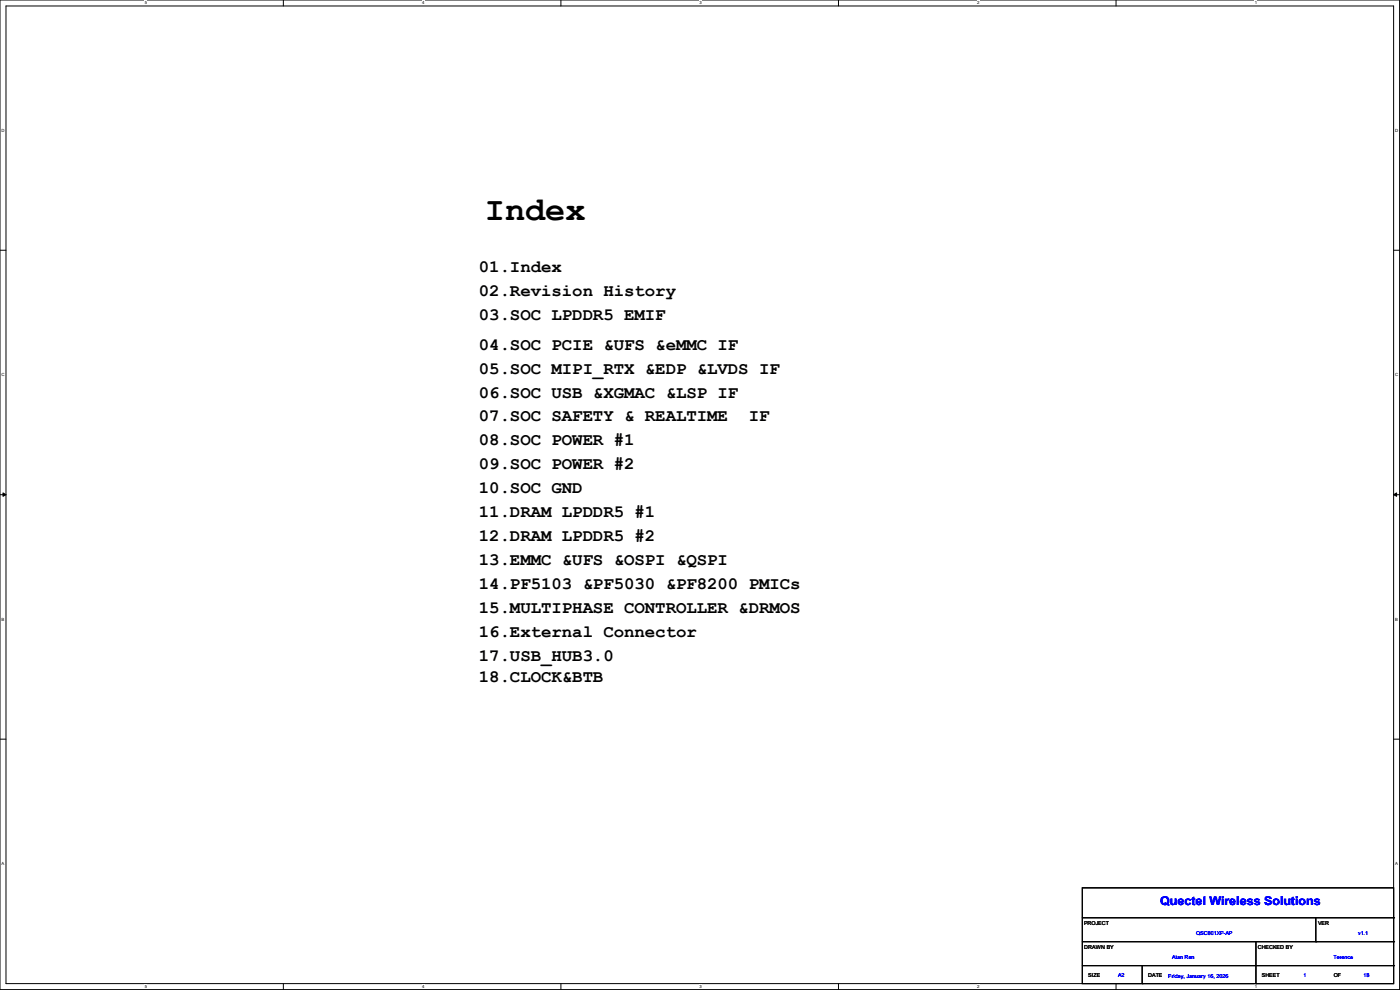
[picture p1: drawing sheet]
<svg xmlns="http://www.w3.org/2000/svg" width="297mm" height="210mm" viewBox="0 0 297 210" stroke-linecap="round" stroke-linejoin="round" font-family="sans-serif">
<defs><g id="words">
<text font-size="7.1" x="102.9" y="46.6">Index</text>
<g font-size="3.7">
<text x="101.6" y="57.7">01.Index</text>
<text x="101.6" y="62.7">02.Revision History</text>
<text x="101.6" y="67.8">03.SOC LPDDR5 EMIF</text>
<text x="101.6" y="74.2">04.SOC PCIE &amp;UFS &amp;eMMC IF</text>
<text x="101.6" y="79.2">05.SOC MIPI_RTX &amp;EDP &amp;LVDS IF</text>
<text x="101.6" y="84.3">06.SOC USB &amp;XGMAC &amp;LSP IF</text>
<text x="101.6" y="89.4">07.SOC SAFETY &amp; REALTIME</text>
<text x="158.8" y="89.4">IF</text>
<text x="101.6" y="94.5">08.SOC POWER #1</text>
<text x="101.6" y="99.6">09.SOC POWER #2</text>
<text x="101.6" y="104.6">10.SOC GND</text>
<text x="101.6" y="109.7">11.DRAM LPDDR5 #1</text>
<text x="101.6" y="114.8">12.DRAM LPDDR5 #2</text>
<text x="101.6" y="119.9">13.EMMC &amp;UFS &amp;OSPI &amp;QSPI</text>
<text x="101.6" y="125">14.PF5103 &amp;PF5030 &amp;PF8200 PMICs</text>
<text x="101.6" y="130">15.MULTIPHASE CONTROLLER &amp;DRMOS</text>
<text x="101.6" y="135.1">16.External Connector</text>
<text x="101.6" y="140.2">17.USB_HUB3.0</text>
<text x="101.6" y="144.7">18.CLOCK&amp;BTB</text>
</g>
<text font-size="2.5" fill="#00f" x="246.1" y="192">Quectel Wireless Solutions</text>
<g font-size="1.1">
<text x="230" y="196.2">PROJECT</text>
<text x="279.7" y="196.2">VER</text>
<text x="230" y="201.3">DRAWN BY</text>
<text x="266.8" y="201.3">CHECKED BY</text>
<text x="230.9" y="207.2">SIZE</text>
<text x="243.6" y="207.2">DATE</text>
<text x="267.7" y="207.2">SHEET</text>
<text x="283" y="207.2">OF</text>
</g>
<g font-size="1.1" fill="#00f">
<text x="248.7" y="203.4">Alan Ren</text>
<text x="253.7" y="198.3">QSC801XP-AP</text>
<text x="282.9" y="203.4">Terence</text>
<text x="288.1" y="198.3">v1.1</text>
<text x="237.2" y="207.2">A2</text>
<text x="247.9" y="207.5">Friday, January 16, 2026</text>
<text x="276.6" y="207.2">1</text>
<text x="289.3" y="207.2">18</text>
</g>
<g font-size=".9">
<text x="30.7" y=".9">5</text>
<text x="89.5" y=".9">4</text>
<text x="148.4" y=".9">3</text>
<text x="207.3" y=".9">2</text>
<text x="266.2" y=".9">1</text>
<text x=".3" y="28">D</text>
<text x="296" y="28">D</text>
<text x=".3" y="79.8">C</text>
<text x="296" y="79.8">C</text>
<text x=".3" y="131.7">B</text>
<text x="296" y="131.7">B</text>
<text x=".3" y="183.5">A</text>
<text x="296" y="183.5">A</text>
<text x="30.7" y="209.6">5</text>
<text x="89.5" y="209.6">4</text>
<text x="148.4" y="209.6">3</text>
<text x="207.3" y="209.6">2</text>
<text x="266.2" y="209.6">1</text>
</g>
</g></defs>
<path d="M0 0h296.9v209.9h-296.9zM1.3 1.3h294.4v207.4h-294.4z" fill="none" stroke="#000" stroke-width=".21"/>
<g fill="#fff">
<path d="M30.7 .1h.5v1h-.5z"/>
<path d="M30.7 208.8h.5v1h-.5z"/>
</g>
<path d="M60.1 0v1.3M60.1 208.7v1.2" fill="none" stroke="#000" stroke-width=".21"/>
<g fill="#fff">
<path d="M89.5 .1h.5v1h-.5z"/>
<path d="M89.5 208.8h.5v1h-.5z"/>
</g>
<path d="M119 0v1.3M119 208.7v1.2" fill="none" stroke="#000" stroke-width=".21"/>
<g fill="#fff">
<path d="M148.4 .1h.5v1h-.5z"/>
<path d="M148.4 208.8h.5v1h-.5z"/>
</g>
<path d="M177.9 0v1.3M177.9 208.7v1.2" fill="none" stroke="#000" stroke-width=".21"/>
<g fill="#fff">
<path d="M207.3 .1h.5v1h-.5z"/>
<path d="M207.3 208.8h.5v1h-.5z"/>
</g>
<path d="M236.8 0v1.3M236.8 208.7v1.2" fill="none" stroke="#000" stroke-width=".21"/>
<g fill="#fff">
<path d="M266.2 .1h.5v1h-.5z"/>
<path d="M266.2 208.8h.5v1h-.5z"/>
<path d="M.3 27.2h.7v1h-.7z"/>
<path d="M296 27.2h.6v1h-.6z"/>
<path d="M.3 79h.7v1h-.7z"/>
<path d="M296 79h.6v1h-.6z"/>
</g>
<path d="M0 53.1h1.3M295.7 53.1h1.2" fill="none" stroke="#000" stroke-width=".21"/>
<g fill="#fff">
<path d="M.3 130.9h.6v1h-.6z"/>
<path d="M296 130.9h.6v1h-.6z"/>
</g>
<path d="M0 104.9h1.3M295.7 104.9h1.2" fill="none" stroke="#000" stroke-width=".21"/>
<path d="M.6 104.6l.7 .3-.7 .4zM295.7 104.9l.6-.3v.7z" fill="#000" stroke="#000" stroke-width=".21"/>
<g fill="#fff">
<path d="M.3 182.7h.6v1h-.6z"/>
<path d="M296 182.7h.5v1h-.5z"/>
</g>
<g fill="none" stroke="#000" stroke-width=".21">
<path d="M0 156.8h1.3M295.7 156.8h1.2M229.6 188.3h66.1v20.4h-66.1zM229.6 194.7h66.1M229.6 199.8h66.1M266.4 199.8v8.9M279.1 199.8h.1M279.1 194.7v5.1M295.7 194.7h.1M295.7 199.8h.1M229.6 204.9h66.1M242.3 208.7h.1"/>
<path d="M242.3 204.9v3.8M266.4 208.7h.1M295.7 204.9h.1"/>
</g>
<use href="#words"/>
</svg>
